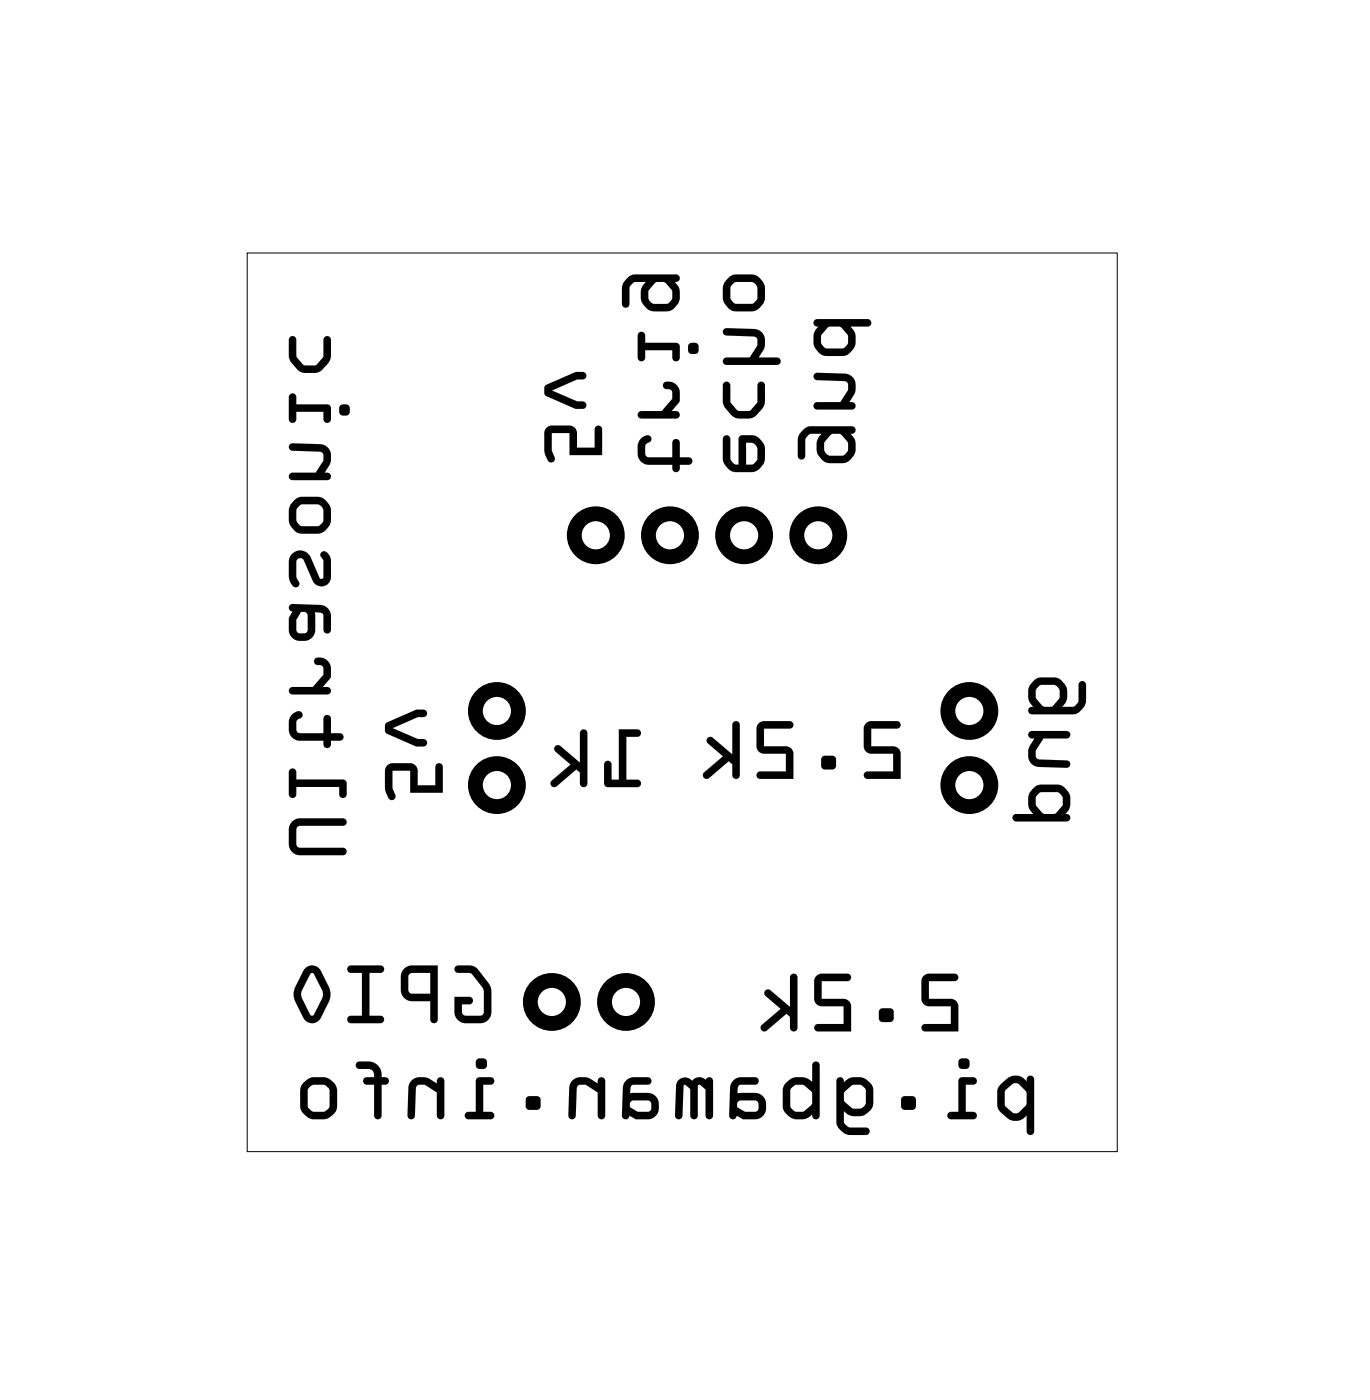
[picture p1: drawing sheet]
<svg xmlns="http://www.w3.org/2000/svg" width="47mm" height="48mm" viewBox="0 0 47 48" stroke-linecap="round" stroke-linejoin="round" font-family="sans-serif">
<path d="M8.5 8.7h29.8v30.8h-29.8z" fill="none" stroke="#000" stroke-width=".03"/>
<g fill="none" stroke="#000" stroke-width=".51">
<circle cx="20.4" cy="18.3" r=".74"/>
<circle cx="22.9" cy="18.3" r=".74"/>
<circle cx="25.5" cy="18.3" r=".74"/>
<circle cx="28" cy="18.3" r=".74"/>
<circle cx="17" cy="24.4" r=".74"/>
<circle cx="17" cy="26.9" r=".74"/>
<circle cx="18.9" cy="34.3" r=".74"/>
<circle cx="21.4" cy="34.3" r=".74"/>
<circle cx="33.2" cy="24.4" r=".74"/>
<circle cx="33.2" cy="26.9" r=".74"/>
</g>
<g fill="#000">
<path d="M18.7 14.7l-.1 .1 .1 .8a.17 .17 0 0 0 .1 .2 .17 .17 0 0 0 .2-.1l-.1-.3v-.6h.6v.8h1.1v-.9a.13 .13 0 0 0-.1-.1 .13 .13 0 0 0-.1 .1v.6h-.6l-.1-.6-.1-.1h-.7zM18.7 13.2v.4l1 .4h.3a.13 .13 0 0 0 .1-.1 .13 .13 0 0 0-.1-.1h-.2l-.9-.4 .9-.4h.2a.13 .13 0 0 0 .1-.1 .13 .13 0 0 0-.1-.2l-.3 .1z"/>
<path d="M18.7 14.7l-.1 .1 .1 .8a.17 .17 0 0 0 .1 .2 .17 .17 0 0 0 .2-.1l-.1-.3v-.6h.6v.8h1.1v-.9a.13 .13 0 0 0-.1-.1 .13 .13 0 0 0-.1 .1v.6h-.6l-.1-.6-.1-.1h-.7zM18.7 14.7l.2-.1h.7l.1 .1 .1 .6h.6v-.6a.13 .13 0 0 1 .1-.1 .13 .13 0 0 1 .1 .1v.9h-1.1v-.8h-.6v.6l.1 .3a.13 .13 0 0 1-.1 .1 .13 .13 0 0 1-.1 0l-.2-.4zM18.7 13.2v.4l1 .4h.3a.13 .13 0 0 0 .1-.1 .13 .13 0 0 0-.1-.1h-.2l-.9-.4 .9-.4h.2a.13 .13 0 0 0 .1-.1 .13 .13 0 0 0-.1-.2l-.3 .1zM18.7 13.2l1-.5h.3a.13 .13 0 0 1 .1 .2 .13 .13 0 0 1-.1 .1h-.2l-.9 .4 .9 .4h.2a.13 .13 0 0 1 .1 .1 .13 .13 0 0 1-.1 .1h-.3l-1-.4z"/>
<path d="M21.9 15l-.1 .3a.47 .47 0 0 0 .4 .6h.8v.2a.13 .13 0 0 0 .2 .1 .13 .13 0 0 0 .1-.1v-.2h.3a.13 .13 0 0 0 .1-.1 .13 .13 0 0 0-.1-.1h-.3v-.5a.13 .13 0 0 0-.1-.2 .14 .14 0 0 0-.2 .2v.5h-.8l-.1-.2 .1-.3a.14 .14 0 0 0 .1-.2 .14 .14 0 0 0-.1-.1zM22.7 13.1a.19 .19 0 0 0 .1 .2 .19 .19 0 0 0 .2 .1v.3l-.3 .4h-.7a.13 .13 0 0 0-.2 .1 .13 .13 0 0 0 .2 .1h1.2a.13 .13 0 0 0 .1-.1 .13 .13 0 0 0-.1-.1h-.2l.3-.3a.47 .47 0 0 0-.1-.5 .47 .47 0 0 0-.4-.2zM21.9 11.4l-.1 .9a.13 .13 0 0 0 .2 .1 .13 .13 0 0 0 .1-.1v-.3h.9v.3a.13 .13 0 0 0 .2 .1 .13 .13 0 0 0 .1-.1v-.4l-.1-.1-1.1-.1v-.3zM23.5 11.9a.2 .2 0 0 0 .4 0 .2 .2 0 0 0-.4 0zM21.5 9.5l-.2 .2v.7a.13 .13 0 0 0 .1 .1 .13 .13 0 0 0 .2-.1v-.6l.1-.1h.4l-.2 .3 .1 .3 .1 .2 .3 .2 .6-.1 .2-.2 .1-.2v-.3l-.2-.2a.13 .13 0 0 0 .2-.1 .13 .13 0 0 0-.1-.2h-1.5zM22.4 9.7h.4l.2 .2v.3l-.1 .2h-.5l-.2-.1v-.3z"/>
<path d="M21.9 15l-.1 .3a.47 .47 0 0 0 .4 .6h.8v.2a.13 .13 0 0 0 .2 .1 .13 .13 0 0 0 .1-.1v-.2h.3a.13 .13 0 0 0 .1-.1 .13 .13 0 0 0-.1-.1h-.3v-.5a.13 .13 0 0 0-.1-.2 .14 .14 0 0 0-.2 .2v.5h-.8l-.1-.2 .1-.3a.14 .14 0 0 0 .1-.2 .14 .14 0 0 0-.1-.1zM21.9 15l.3-.1a.15 .15 0 0 1 .1 .2 .15 .15 0 0 1-.2 .1v.3l.1 .2h.8v-.5a.14 .14 0 0 1 .2-.2 .13 .13 0 0 1 .1 .2v.5h.3a.13 .13 0 0 1 .1 .1 .13 .13 0 0 1-.1 .1h-.3v.2a.13 .13 0 0 1-.1 .1 .13 .13 0 0 1-.2-.1v-.2h-.8a.52 .52 0 0 1-.3-.9zM22.7 13.1a.19 .19 0 0 0 .1 .2 .19 .19 0 0 0 .2 .1v.3l-.3 .4h-.7a.13 .13 0 0 0-.2 .1 .13 .13 0 0 0 .2 .1h1.2a.13 .13 0 0 0 .1-.1 .13 .13 0 0 0-.1-.1h-.2l.3-.3a.52 .52 0 0 0-.5-.7zM22.7 13.1h.1a.46 .46 0 0 1 .4 .2 .46 .46 0 0 1 .1 .5l-.3 .3h.2a.13 .13 0 0 1 .1 .1 .13 .13 0 0 1-.1 .1h-1.2a.13 .13 0 0 1-.2-.1 .13 .13 0 0 1 .2-.1h.7l.3-.4v-.3a.2 .2 0 0 1-.2-.1 .2 .2 0 0 1-.1-.2zM21.9 11.4l-.1 .9a.13 .13 0 0 0 .2 .1 .13 .13 0 0 0 .1-.1v-.3h.9v.3a.13 .13 0 0 0 .2 .1 .13 .13 0 0 0 .1-.1l-.1-.5-1.1-.1v-.3zM21.9 11.4h.2v.3l1.1 .1 .1 .1v.4a.13 .13 0 0 1-.1 .1 .13 .13 0 0 1-.2-.1v-.3h-.9v.3a.13 .13 0 0 1-.1 .1 .13 .13 0 0 1-.2-.1zM23.5 11.9a.2 .2 0 0 0 .4 0 .2 .2 0 0 0-.4 0zM23.5 11.9a.2 .2 0 0 1 .4 0 .2 .2 0 0 1-.4 0zM21.5 9.5l-.2 .2v.7a.13 .13 0 0 0 .1 .1 .13 .13 0 0 0 .2-.1v-.6l.1-.1h.4l-.2 .3 .1 .3 .1 .2 .3 .2 .6-.1 .2-.2 .1-.2v-.3l-.2-.2a.13 .13 0 0 0 .2-.1 .13 .13 0 0 0-.1-.2h-1.5zM21.5 9.5l.2-.1h1.5a.13 .13 0 0 1 .1 .2 .13 .13 0 0 1-.2 .1l.2 .2v.3l-.1 .2-.2 .2-.6 .1-.3-.2-.1-.2-.1-.3 .2-.3h-.4l-.1 .1v.6a.13 .13 0 0 1-.2 .1 .13 .13 0 0 1-.1-.1v-.7zM22.4 9.7h.4l.2 .2v.3l-.1 .2h-.5l-.2-.1v-.3zM22.4 9.7l-.2 .3v.3l.2 .1h.5l.1-.2v-.3l-.2-.2z"/>
<path d="M24.8 15v.8l.1 .2a1.05 1.05 0 0 0 .9 .2l.2-.2a.63 .63 0 0 0 .2-.6l-.1-.3a.68 .68 0 0 0-.8-.1v.9h-.2l-.1-.2v-.7zM25.6 15.2h.2l.1 .1v.4l-.1 .2h-.2zM24.8 13.1v.6a.73 .73 0 0 0 .7 .7 .73 .73 0 0 0 .7-.7v-.5a.13 .13 0 0 0-.1-.1 .13 .13 0 0 0-.2 .1v.6l-.2 .3h-.4l-.3-.3v-.6zM24.8 11.3v.2h1l.1 .2v.1l-.2 .5h-.8a.13 .13 0 0 0-.1 .1 .13 .13 0 0 0 .1 .1h1.7a.13 .13 0 0 0 .1-.1 .13 .13 0 0 0-.1-.1h-.6a.55 .55 0 0 0 .2-.6 .55 .55 0 0 0-.4-.4zM24.9 9.5l-.1 .4v.4l.1 .2a1.05 1.05 0 0 0 .9 .2l.2-.2a.64 .64 0 0 0 .2-.7l-.2-.3a1.02 1.02 0 0 0-.8-.1zM25.1 9.7h.7l.1 .2v.4l-.2 .1h-.6l-.1-.2v-.4z"/>
<path d="M24.8 15v.8l.1 .2a1.05 1.05 0 0 0 .9 .2l.2-.2a.63 .63 0 0 0 .2-.6l-.1-.3a.68 .68 0 0 0-.8-.1v.9h-.2l-.1-.2v-.7zM24.8 15h.2v.7l.2 .2h.1v-.9l.4-.1 .4 .2 .1 .2v.5l-.4 .4a1.06 1.06 0 0 1-.9-.2l-.1-.2zM25.5 15.2h.3l.1 .1v.4l-.1 .2h-.3zM25.6 15.2v.7h.2l.1-.2v-.4l-.1-.1zM24.8 13.1v.8l.2 .3a.74 .74 0 0 0 .9 0l.3-.4v-.6a.13 .13 0 0 0-.1-.1 .13 .13 0 0 0-.2 .1v.6l-.2 .3h-.4l-.3-.3v-.6zM24.8 13.1l.2 .1v.6l.3 .3h.4l.2-.3v-.6a.13 .13 0 0 1 .2-.1 .13 .13 0 0 1 .1 .1v.6l-.1 .2a.71 .71 0 0 1-1.3 0v-.3zM24.8 11.3v.2h1l.1 .2v.1l-.2 .5h-.8a.13 .13 0 0 0-.1 .1 .13 .13 0 0 0 .1 .1h1.7a.13 .13 0 0 0 .1-.1 .13 .13 0 0 0-.1-.1h-.6l.1-.3a.49 .49 0 0 0-.3-.7zM24.8 11.3h1a.55 .55 0 0 1 .4 .4 .55 .55 0 0 1-.2 .6l.6-.1a.13 .13 0 0 1 .1 .2 .13 .13 0 0 1-.1 .1h-1.7a.13 .13 0 0 1-.1-.1 .13 .13 0 0 1 .1-.2l.8 .1 .2-.5v-.1l-.1-.2h-1zM24.9 9.5l-.1 .4v.4l.1 .2a1.05 1.05 0 0 0 .9 .2l.2-.2a.64 .64 0 0 0 .2-.7l-.2-.3a1.02 1.02 0 0 0-.8-.1zM24.9 9.5l.3-.1a1.02 1.02 0 0 1 .8 .1l.2 .3v.5l-.4 .4a1.06 1.06 0 0 1-.9-.2l-.1-.2v-.4zM25.1 9.7h.7l.1 .2v.4l-.2 .1h-.6l-.1-.2v-.4zM25.1 9.7l-.1 .1v.4l.1 .2h.6l.2-.1v-.4l-.1-.2z"/>
<path d="M27.5 14.7l-.2 .3v.6a.13 .13 0 0 0 .1 .1 .13 .13 0 0 0 .2-.1v-.6l.1-.1h.4l-.1 .3v.3l.1 .2 .3 .2 .6-.1 .2-.2 .1-.2v-.3l-.2-.2a.13 .13 0 0 0 .2-.1 .13 .13 0 0 0-.1-.2h-1.5zM28.4 14.9h.4l.2 .2v.3l-.1 .2h-.5l-.2-.1v-.3zM27.9 12.8v.2l1 .1 .1 .1v.2l-.2 .4h-.8a.13 .13 0 0 0-.1 .1 .13 .13 0 0 0 .1 .1h1.2a.13 .13 0 0 0 .1-.1 .13 .13 0 0 0-.1-.1h-.1a.55 .55 0 0 0 .2-.6 .55 .55 0 0 0-.4-.4zM27.9 11v.1l.1 .1-.1 .3v.3l.1 .3a1.07 1.07 0 0 0 1 .1 .6 .6 0 0 0 .3-.8l-.2-.2h.6a.13 .13 0 0 0 .1-.1 .13 .13 0 0 0-.1-.2zM28.3 11.2h.5l.2 .3v.3l-.1 .1h-.7l-.1-.1v-.3z"/>
<path d="M27.5 14.7l-.2 .3v.6a.13 .13 0 0 0 .1 .1 .13 .13 0 0 0 .2-.1v-.6l.1-.1h.4l-.1 .3v.3l.1 .2 .3 .2 .6-.1 .2-.2 .1-.2v-.3l-.2-.2a.13 .13 0 0 0 .2-.1 .13 .13 0 0 0-.1-.2h-1.5zM27.5 14.7l.2-.1h1.5a.13 .13 0 0 1 .1 .2 .13 .13 0 0 1-.2 .1l.2 .2v.3l-.1 .2-.2 .2-.6 .1-.3-.2-.1-.2v-.3l.1-.3h-.4l-.1 .1v.6a.13 .13 0 0 1-.2 .1 .13 .13 0 0 1-.1-.1v-.7zM28.4 14.9h.4l.2 .2v.3l-.1 .2h-.5l-.2-.1v-.3zM28.4 14.9l-.2 .3v.3l.2 .1h.5l.1-.2v-.3l-.2-.2zM27.9 12.8v.2l1 .1 .1 .1v.2l-.2 .4h-.8a.13 .13 0 0 0-.1 .1 .13 .13 0 0 0 .1 .1h1.2a.13 .13 0 0 0 .1-.1 .13 .13 0 0 0-.1-.1h-.1l.1-.3a.49 .49 0 0 0-.3-.7zM27.9 12.8h1a.55 .55 0 0 1 .4 .4 .55 .55 0 0 1-.2 .6h.1a.13 .13 0 0 1 .1 .1 .13 .13 0 0 1-.1 .1h-1.2a.13 .13 0 0 1-.1-.1 .13 .13 0 0 1 .1-.1h.8l.2-.4v-.2l-.1-.1-1-.1zM27.9 11a.13 .13 0 0 0 0 .1 .13 .13 0 0 0 .1 .1l-.1 .3v.3l.1 .3a1.07 1.07 0 0 0 1 .1l.3-.3v-.4l-.2-.3h.6a.13 .13 0 0 0 .1-.1 .13 .13 0 0 0-.1-.2zM27.9 11l1.8-.1a.13 .13 0 0 1 .1 .2 .13 .13 0 0 1-.1 .1h-.6l.2 .3v.4l-.3 .3a1.07 1.07 0 0 1-1-.1l-.1-.3v-.3l.1-.3a.13 .13 0 0 1-.1-.1 .13 .13 0 0 1 0-.1zM28.3 11.2h.5l.2 .3v.3l-.1 .1h-.7l-.1-.4zM28.3 11.2l-.2 .3v.3l.1 .1h.7l.1-.1v-.3l-.2-.3z"/>
<path d="M10 28.2a1.01 1.01 0 0 0 0 1l.3 .1h1.4a.13 .13 0 0 0 .2-.1 .13 .13 0 0 0-.2-.1h-1.4l-.2-.2v-.5l.1-.1h1.5a.13 .13 0 0 0 .2-.1 .14 .14 0 0 0-.2-.2h-1.4zM9.9 26.4v.8a.13 .13 0 0 0 .1 .1 .13 .13 0 0 0 .1-.1v-.2h1.5v.2a.13 .13 0 0 0 .1 .1 .13 .13 0 0 0 .2-.1l-.1-.5h-1.7v-.3zM10 24.5l-.1 .3a.47 .47 0 0 0 .4 .6h.8v.1a.13 .13 0 0 0 .1 .1 .13 .13 0 0 0 .1-.1v-.1h.3a.13 .13 0 0 0 .2-.1 .14 .14 0 0 0-.2-.2h-.3v-.5a.13 .13 0 0 0-.1-.1 .13 .13 0 0 0-.1 .1v.5h-.9l-.1-.1 .1-.4a.14 .14 0 0 0 .2-.1 .14 .14 0 0 0-.2-.1zM10.8 22.6a.19 .19 0 0 0 0 .2 .19 .19 0 0 0 .2 0l.1 .3-.4 .4h-.7a.13 .13 0 0 0-.1 .2 .13 .13 0 0 0 .1 .1h1.2a.13 .13 0 0 0 .1-.1 .13 .13 0 0 0-.1-.2h-.1l.2-.3a.47 .47 0 0 0 0-.5 .47 .47 0 0 0-.5-.2zM9.9 20.7v.2l.1 .1-.1 .2v.4a.46 .46 0 0 0 .4 .4 .46 .46 0 0 0 .5-.4v-.6l.3 .1v.5a.13 .13 0 0 0 .1 .1 .13 .13 0 0 0 .1-.1v-.5a.38 .38 0 0 0-.3-.4zM10.3 21h.2v.1v.5l-.1 .1h-.2l-.1-.1v-.4zM10 19a1.02 1.02 0 0 0 .1 1.1 .18 .18 0 0 0 .1-.1 .18 .18 0 0 0-.1-.2l.1-.6 .1-.1 .1 .1 .3 .7a.33 .33 0 0 0 .4 .2 .33 .33 0 0 0 .2-.3v-.6l-.1-.3a.14 .14 0 0 0-.2 .1 .14 .14 0 0 0 .1 .2v.6h-.1l-.5-.9h-.2zM10.1 17.2l-.2 .3v.4l.2 .3a1.05 1.05 0 0 0 .9 .1l.2-.2a.64 .64 0 0 0 .1-.6l-.1-.3a1.02 1.02 0 0 0-.9-.2zM10.3 17.3h.6l.2 .2-.1 .4-.1 .1h-.6l-.2-.2 .1-.3zM9.9 15.2l.1 .2 1 .1 .1 .1v.2l-.3 .4h-.8a.13 .13 0 0 0-.1 .1 .13 .13 0 0 0 .1 .2h1.2a.13 .13 0 0 0 .1-.2 .13 .13 0 0 0-.1-.1h-.1a.55 .55 0 0 0 .2-.5 .55 .55 0 0 0-.3-.5zM9.9 13.5v.9a.13 .13 0 0 0 .1 .1 .13 .13 0 0 0 .1-.1v-.3h1v.3a.13 .13 0 0 0 .1 .1 .13 .13 0 0 0 .1-.1v-.4v-.1h-1.2v-.3zM11.6 14a.2 .2 0 0 0 .4 0 .2 .2 0 0 0-.4 0zM9.9 11.6v.6a.73 .73 0 0 0 .7 .6 .73 .73 0 0 0 .7-.6v-.6a.13 .13 0 0 0-.1-.1 .13 .13 0 0 0-.1 .1l-.1 .7-.2 .2h-.3l-.3-.3-.1-.6z"/>
<path d="M10 28.2a1.01 1.01 0 0 0 0 1l.3 .1h1.4a.13 .13 0 0 0 .2-.1 .13 .13 0 0 0-.2-.1h-1.4l-.2-.2v-.5l.1-.1h1.5a.13 .13 0 0 0 .2-.1 .14 .14 0 0 0-.2-.2h-1.4zM10 28.2l.3-.2h1.4a.14 .14 0 0 1 .2 .2 .13 .13 0 0 1-.2 .1h-1.4l-.2 .1v.5l.1 .1 1.5 .1a.13 .13 0 0 1 .2 .1 .13 .13 0 0 1-.2 .1h-1.4a.39 .39 0 0 1-.4-.4v-.5zM9.9 26.4v.8a.13 .13 0 0 0 .1 .1 .13 .13 0 0 0 .1-.1v-.2h1.5v.2a.13 .13 0 0 0 .1 .1 .13 .13 0 0 0 .2-.1l-.1-.5h-1.7v-.3zM9.9 26.4h.2v.3h1.7l.1 .1v.4a.13 .13 0 0 1-.2 .1 .13 .13 0 0 1-.1-.1v-.2h-1.5v.2a.13 .13 0 0 1-.1 .1 .13 .13 0 0 1-.1-.1zM10 24.5l-.1 .3a.47 .47 0 0 0 .4 .6h.8v.1a.13 .13 0 0 0 .1 .1 .13 .13 0 0 0 .1-.1v-.1h.3a.13 .13 0 0 0 .2-.1 .14 .14 0 0 0-.2-.2h-.3v-.5a.13 .13 0 0 0-.1-.1 .13 .13 0 0 0-.1 .1v.5h-.9l-.1-.1 .1-.4a.14 .14 0 0 0 .2-.1 .14 .14 0 0 0-.2-.1zM10 24.5l.2-.1a.15 .15 0 0 1 .2 .1 .15 .15 0 0 1-.2 .2l-.1 .3 .1 .1h.9v-.5a.13 .13 0 0 1 .1-.1 .13 .13 0 0 1 .1 .1v.5h.3a.14 .14 0 0 1 .2 .2 .13 .13 0 0 1-.2 .1h-.3v.1a.13 .13 0 0 1-.1 .1 .13 .13 0 0 1-.1-.1v-.1h-.8a.52 .52 0 0 1-.3-.9zM10.8 22.6a.19 .19 0 0 0 0 .2 .19 .19 0 0 0 .2 0l.1 .3-.4 .4h-.7a.13 .13 0 0 0-.1 .2 .13 .13 0 0 0 .1 .1h1.2a.13 .13 0 0 0 .1-.1 .13 .13 0 0 0-.1-.2h-.1l.2-.3a.52 .52 0 0 0-.4-.7zM10.8 22.6v-.1a.46 .46 0 0 1 .5 .2 .46 .46 0 0 1 0 .5l-.2 .3h.1a.13 .13 0 0 1 .1 .2 .13 .13 0 0 1-.1 .1h-1.2a.13 .13 0 0 1-.1-.1 .13 .13 0 0 1 .1-.2h.7l.4-.4-.1-.3a.2 .2 0 0 1-.2 0 .2 .2 0 0 1 0-.2zM9.9 20.7v.2l.1 .1-.1 .2v.4a.46 .46 0 0 0 .4 .4 .46 .46 0 0 0 .5-.4v-.6l.3 .1v.5a.13 .13 0 0 0 .1 .1 .13 .13 0 0 0 .1-.1v-.5a.38 .38 0 0 0-.3-.4zM9.9 20.7h1.1a.38 .38 0 0 1 .3 .4v.5a.13 .13 0 0 1-.1 .1 .13 .13 0 0 1-.1-.1v-.5l-.3-.1v.6a.46 .46 0 0 1-.5 .4 .46 .46 0 0 1-.4-.4v-.4l.1-.2-.1-.1zM10.3 21h.2v.1v.5l-.1 .1h-.2l-.1-.1v-.4zM10.3 21l-.2 .2v.4l.1 .1h.2l.1-.1v-.5v-.1zM10 19a1.02 1.02 0 0 0 .1 1.1 .15 .15 0 0 0 .2-.1 .15 .15 0 0 0-.1-.2l-.1-.5 .2-.2 .1 .1 .3 .7a.33 .33 0 0 0 .4 .2 .33 .33 0 0 0 .2-.3v-.6l-.1-.3a.14 .14 0 0 0-.2 .1 .14 .14 0 0 0 .1 .2v.6h-.1l-.5-.9h-.2zM10 19l.3-.1h.2l.5 .9h.1v-.6a.17 .17 0 0 1-.1-.2 .17 .17 0 0 1 .1-.1h.1a.97 .97 0 0 1 0 1.1l-.2 .1-.2-.1-.4-.8-.1-.1-.2 .2 .1 .5a.15 .15 0 0 1 0 .2 .15 .15 0 0 1-.2 .1 1.1 1.1 0 0 1 0-1.1zM10.1 17.2l-.2 .3v.4l.2 .3a1.05 1.05 0 0 0 .9 .1l.2-.2a.64 .64 0 0 0 .1-.6l-.1-.3a1.02 1.02 0 0 0-.9-.2zM10.1 17.2l.2-.2a1.02 1.02 0 0 1 .9 .2l.1 .2v.6l-.3 .3a1.06 1.06 0 0 1-.9-.1l-.2-.3v-.4zM10.3 17.3h.6l.2 .2-.1 .4-.1 .1h-.6l-.2-.2 .1-.3zM10.3 17.3l-.1 .2-.1 .3 .2 .2h.6l.1-.1 .1-.4-.2-.2zM9.9 15.2l.1 .2 1 .1 .1 .1v.2l-.3 .4h-.8a.13 .13 0 0 0-.1 .1 .13 .13 0 0 0 .1 .2h1.2a.13 .13 0 0 0 .1-.2 .13 .13 0 0 0-.1-.1h-.1l.2-.2a.49 .49 0 0 0-.3-.8zM9.9 15.2h1.1a.55 .55 0 0 1 .3 .5 .55 .55 0 0 1-.2 .5h.1a.13 .13 0 0 1 .1 .1 .13 .13 0 0 1-.1 .2h-1.2a.13 .13 0 0 1-.1-.2 .13 .13 0 0 1 .1-.1h.8l.3-.4v-.2l-.1-.1-1-.1zM9.9 13.5v.9a.13 .13 0 0 0 .1 .1 .13 .13 0 0 0 .1-.1v-.3h1v.3a.13 .13 0 0 0 .1 .1 .13 .13 0 0 0 .1-.1v-.5h-1.2v-.3zM9.9 13.5l.2 .1v.3h1.2v.1v.4a.13 .13 0 0 1-.1 .1 .13 .13 0 0 1-.1-.1v-.3h-1v.3a.13 .13 0 0 1-.1 .1 .13 .13 0 0 1-.1-.1zM11.6 14a.2 .2 0 0 0 .4 0 .2 .2 0 0 0-.4 0zM11.6 14a.2 .2 0 0 1 .4 0 .2 .2 0 0 1-.4 0zM9.9 11.6v.7l.3 .3a.74 .74 0 0 0 .9 0l.2-.3v-.7a.13 .13 0 0 0-.1-.1 .13 .13 0 0 0-.1 .1l-.1 .7-.2 .2h-.3l-.3-.3-.1-.6zM9.9 11.6h.2l.1 .6 .3 .3h.3l.2-.2 .1-.7a.13 .13 0 0 1 .1-.1 .13 .13 0 0 1 .1 .1v.7l-.1 .2a.71 .71 0 0 1-1.2-.1l-.1-.2z"/>
<path d="M13.3 26.2l-.1 .2v.8a.17 .17 0 0 0 .1 .2 .17 .17 0 0 0 .2-.1l-.1-.3v-.6h.6v.8h1.2v-.9a.13 .13 0 0 0-.2-.1 .13 .13 0 0 0-.1 .1v.6h-.6v-.6l-.2-.1h-.7zM13.2 24.8l.1 .3 .9 .5h.3a.13 .13 0 0 0 .1-.1 .13 .13 0 0 0-.1-.2h-.2l-.9-.3 .9-.4h.2a.13 .13 0 0 0 .1-.2 .13 .13 0 0 0-.1-.1h-.2z"/>
<path d="M13.3 26.2l-.1 .2v.8a.17 .17 0 0 0 .1 .2 .17 .17 0 0 0 .2-.1l-.1-.3v-.6h.6v.8h1.2v-.9a.13 .13 0 0 0-.2-.1 .13 .13 0 0 0-.1 .1v.6h-.6v-.6l-.2-.1h-.7zM13.3 26.2h.1h.7l.2 .1v.6h.6v-.6a.13 .13 0 0 1 .1-.1 .13 .13 0 0 1 .2 .1v.9h-1.2v-.8h-.6v.6l.1 .2a.13 .13 0 0 1 0 .2 .13 .13 0 0 1-.2-.1l-.1-.3zM13.2 24.8l.1 .3 .9 .5h.3a.13 .13 0 0 0 .1-.1 .13 .13 0 0 0-.1-.2h-.2l-.9-.3 .9-.4h.2a.13 .13 0 0 0 .1-.2 .13 .13 0 0 0-.1-.1h-.2zM13.2 24.8l1.1-.5h.2a.13 .13 0 0 1 .1 .1 .13 .13 0 0 1-.1 .2h-.2l-.9 .4 .9 .3h.2a.13 .13 0 0 1 .1 .2 .13 .13 0 0 1-.1 .1h-.3l-.9-.5z"/>
<path d="M15.6 33.1v.2l.5 .1 .5 .5-.1 .9h-.6l-.1-.4h.3a.13 .13 0 0 0 .1-.1 .13 .13 0 0 0-.1-.1h-.5v.5a.39 .39 0 0 0 .3 .4h.5a.38 .38 0 0 0 .4-.4 1.36 1.36 0 0 0-.4-1.5l-.3-.1zM15.6 33.1h.6l.5 .6a1.63 1.63 0 0 1 .1 1.1l-.1 .2a1.01 1.01 0 0 1-1 0l-.1-.3v-.5h.5a.13 .13 0 0 1 .1 .1 .13 .13 0 0 1-.1 .1h-.3l.1 .4h.6l.1-.9-.5-.5-.5-.1zM13.8 33.2a.8 .8 0 0 0 .2 1.1h.7v.6a.14 .14 0 0 0 .2 .2 .13 .13 0 0 0 .1-.2v-1.8h-.9zM13.8 33.2l.3-.1h.9v1.8a.13 .13 0 0 1-.1 .2 .14 .14 0 0 1-.2-.2v-.6h-.6a.39 .39 0 0 1-.4-.4v-.4zM14 33.4l.7-.1v.8l-.7-.1zM14 33.4v.6l.7 .1v-.8zM11.9 33.1l.1 .2h.4v1.5h-.4a.13 .13 0 0 0-.1 .1 .13 .13 0 0 0 .1 .2h1a.14 .14 0 0 0 .2-.2 .13 .13 0 0 0-.2-.1h-.3v-1.5h.3a.13 .13 0 0 0 .2-.1 .13 .13 0 0 0-.2-.1zM11.9 33.1h1.1a.13 .13 0 0 1 .2 .1 .13 .13 0 0 1-.2 .1h-.3v1.5h.3a.13 .13 0 0 1 .2 .1 .14 .14 0 0 1-.2 .2h-1a.13 .13 0 0 1-.1-.2 .13 .13 0 0 1 .1-.1h.4v-1.5h-.4zM10.4 33.2l-.3 .9 .3 .8a.33 .33 0 0 0 .6 0 1.16 1.16 0 0 0 .3-1l-.4-.7-.2-.1zM10.4 33.2l.3-.1 .3 .2a1.17 1.17 0 0 1 .3 .9l-.3 .7a.34 .34 0 0 1-.6 0 1.17 1.17 0 0 1 0-1.7zM10.6 33.4h.2l.3 .7-.4 .7-.4-.7zM10.6 33.4l-.3 .7 .4 .7 .4-.7-.3-.7z"/>
<path d="M15.6 33.1v.2l.5 .1 .5 .5-.1 .9h-.6l-.1-.4h.3a.13 .13 0 0 0 .1-.1 .13 .13 0 0 0-.1-.1h-.5v.5a.39 .39 0 0 0 .3 .4h.5a.38 .38 0 0 0 .4-.4 1.33 1.33 0 0 0-.7-1.6zM13.8 33.2a.8 .8 0 0 0 .2 1.1h.7v.6a.14 .14 0 0 0 .2 .2 .13 .13 0 0 0 .1-.2v-1.8h-.9zM14 33.4l.7-.1v.8l-.7-.1zM11.9 33.1l.1 .2h.4v1.5h-.4a.13 .13 0 0 0-.1 .1 .13 .13 0 0 0 .1 .2h1a.14 .14 0 0 0 .2-.2 .13 .13 0 0 0-.2-.1h-.3v-1.5h.3a.13 .13 0 0 0 .2-.1 .13 .13 0 0 0-.2-.1zM10.4 33.2v.1a1.17 1.17 0 0 0 0 1.7l.3 .1 .3-.2a1.17 1.17 0 0 0-.1-1.7l-.2-.1zM10.6 33.4h.2l.3 .7-.4 .7-.4-.7z"/>
<path d="M21.2 25v1.7h-.3v-.5a.13 .13 0 0 0-.1-.1 .13 .13 0 0 0-.1 .1v.6l.1 .2h1a.14 .14 0 0 0 .2-.2 .13 .13 0 0 0-.2-.1h-.4v-1.5h.4a.13 .13 0 0 0 .2-.1 .13 .13 0 0 0-.2-.1zM21.2 25h.6a.13 .13 0 0 1 .2 .1 .14 .14 0 0 1-.2 .2h-.3v1.4h.3a.13 .13 0 0 1 .2 .1 .14 .14 0 0 1-.2 .2h-1l-.1-.2v-.6a.13 .13 0 0 1 .1-.1 .13 .13 0 0 1 .1 .1v.5h.3zM19 25.6v.2l.5 .4-.6 .6a.13 .13 0 0 0 0 .1 .13 .13 0 0 0 .2 0l.6-.5 .2 .1v.3a.13 .13 0 0 0 .1 .2 .13 .13 0 0 0 .1-.2v-1.7a.13 .13 0 0 0-.1-.1 .13 .13 0 0 0-.1 .1v1l-.7-.5zM19 25.6h.2l.7 .5v-1a.13 .13 0 0 1 .1-.1 .13 .13 0 0 1 .1 .1v1.7a.13 .13 0 0 1-.1 .2 .13 .13 0 0 1-.1-.2v-.3l-.2-.1-.6 .5a.13 .13 0 0 1-.2 0 .13 .13 0 0 1 0-.2l.6-.5-.5-.4z"/>
<path d="M21.2 25v1.7h-.3v-.5a.13 .13 0 0 0-.1-.1 .13 .13 0 0 0-.1 .1v.6l.1 .2h1a.14 .14 0 0 0 .2-.2 .13 .13 0 0 0-.2-.1h-.3v-1.4h.3a.14 .14 0 0 0 .2-.2 .13 .13 0 0 0-.2-.1zM19 25.6v.2l.5 .4-.6 .5a.13 .13 0 0 0 0 .2 .13 .13 0 0 0 .2 0l.6-.5 .2 .1v.3a.13 .13 0 0 0 .1 .2 .13 .13 0 0 0 .1-.2v-1.7a.13 .13 0 0 0-.1-.1 .13 .13 0 0 0-.1 .1v1l-.7-.5z"/>
<path d="M29.7 24.8l-.1 .2 .1 .8h.1h.8v.6h-.9a.13 .13 0 0 0-.1 .2 .13 .13 0 0 0 .1 .1h1.1v-.9v-.1l-.2-.1h-.8v-.6h.9a.13 .13 0 0 0 .1-.2 .13 .13 0 0 0-.1-.1h-.9zM29.7 24.8l.1-.1h.9a.13 .13 0 0 1 .1 .1 .13 .13 0 0 1-.1 .2h-.9v.6h.8l.2 .1v.1v.9h-1.1a.13 .13 0 0 1-.1-.1 .13 .13 0 0 1 .1-.2h.9v-.6h-.8h-.1l-.1-.8zM28.2 25.9v.4h.4v-.4zM28.2 25.9h.4v.4h-.4zM26 24.8l-.1 .2 .1 .8h.2h.7v.6h-.9a.13 .13 0 0 0-.1 .2 .13 .13 0 0 0 .1 .1h1.2v-.9l-.1-.1-.2-.1h-.7v-.6h.8a.14 .14 0 0 0 .2-.2 .13 .13 0 0 0-.2-.1h-.8zM26 24.8l.2-.1h.8a.13 .13 0 0 1 .2 .1 .14 .14 0 0 1-.2 .2h-.8v.6h.7l.2 .1 .1 .1v.9h-1.2a.13 .13 0 0 1-.1-.1 .13 .13 0 0 1 .1-.2h.9v-.6h-.7h-.2l-.1-.8zM24.2 25.3v.2l.6 .4-.7 .6a.13 .13 0 0 0 0 .1 .13 .13 0 0 0 .2 .1l.7-.6 .1 .1v.4a.13 .13 0 0 0 .1 .1 .13 .13 0 0 0 .1-.1v-1.8a.13 .13 0 0 0-.1-.1 .13 .13 0 0 0-.1 .1v1.1l-.7-.6zM24.2 25.3h.2l.7 .6v-1.1a.13 .13 0 0 1 .1-.1 .13 .13 0 0 1 .1 .1v1.8a.13 .13 0 0 1-.1 .1 .13 .13 0 0 1-.1-.1v-.4l-.1-.1-.7 .6a.13 .13 0 0 1-.2 0 .13 .13 0 0 1 0-.2l.7-.6-.6-.4z"/>
<path d="M29.7 24.8l-.1 .2 .1 .8h.1h.8v.6h-.9a.13 .13 0 0 0-.1 .2 .13 .13 0 0 0 .1 .1h1.1v-.9v-.1l-.2-.1h-.8v-.6h.9a.13 .13 0 0 0 .1-.2 .13 .13 0 0 0-.1-.1h-.9zM28.2 25.9v.4h.4v-.4zM26 24.8l-.1 .2 .1 .8h.2h.7v.6h-.9a.13 .13 0 0 0-.1 .2 .13 .13 0 0 0 .1 .1h1.2v-.9l-.1-.1-.2-.1h-.7v-.6h.8a.14 .14 0 0 0 .2-.2 .13 .13 0 0 0-.2-.1h-.8zM24.2 25.3v.2l.6 .4-.7 .6a.13 .13 0 0 0 0 .1 .13 .13 0 0 0 .2 .1l.7-.6 .1 .1v.4a.13 .13 0 0 0 .1 .1 .13 .13 0 0 0 .1-.1v-1.8a.13 .13 0 0 0-.1-.1 .13 .13 0 0 0-.1 .1v1.1l-.7-.6z"/>
<path d="M31.6 33.4v.2v.8l.2 .1h.8v.6h-.9a.13 .13 0 0 0-.1 .1 .13 .13 0 0 0 .1 .1h1.1v-.8l-.1-.2-.1-.1h-.8v-.6h.9a.13 .13 0 0 0 .1-.1 .13 .13 0 0 0-.1-.1h-.9zM31.6 33.4h.2h.9a.13 .13 0 0 1 .1 .1 .13 .13 0 0 1-.1 .1h-.9v.6h.8l.1 .1 .1 .2v.8h-1.1a.13 .13 0 0 1-.1-.1 .13 .13 0 0 1 .1-.1h.9v-.6h-.8l-.2-.1v-.8zM30.1 34.6v.4h.5v-.4zM30.1 34.6h.5v.4h-.5zM28 33.4l-.1 .2 .1 .8 .1 .1h.8v.6h-.9a.13 .13 0 0 0-.1 .1 .13 .13 0 0 0 .1 .1h1.1v-.8v-.2l-.2-.1h-.8v-.6h.9a.13 .13 0 0 0 .1-.1 .13 .13 0 0 0-.1-.1h-.9zM28 33.4h.1h.9a.13 .13 0 0 1 .1 .1 .13 .13 0 0 1-.1 .1h-.9v.6h.8l.2 .1v.2v.8h-1.1a.13 .13 0 0 1-.1-.1 .13 .13 0 0 1 .1-.1h.9v-.6h-.8l-.1-.1-.1-.8zM26.2 33.9v.2l.5 .5-.6 .5a.13 .13 0 0 0 0 .2 .13 .13 0 0 0 .2 0l.6-.6 .2 .1v.4a.13 .13 0 0 0 .1 .1 .13 .13 0 0 0 .1-.1v-1.7a.13 .13 0 0 0-.1-.1 .13 .13 0 0 0-.1 .1v1l-.7-.6zM26.2 33.9h.2l.7 .6v-1a.13 .13 0 0 1 .1-.1 .13 .13 0 0 1 .1 .1v1.7a.13 .13 0 0 1-.1 .1 .13 .13 0 0 1-.1-.1v-.4l-.2-.1-.6 .6a.13 .13 0 0 1-.2 0 .13 .13 0 0 1 0-.2l.6-.5-.5-.5z"/>
<path d="M31.6 33.4v.2v.8l.2 .1h.8v.6h-.9a.13 .13 0 0 0-.1 .1 .13 .13 0 0 0 .1 .1h1.1v-.8l-.1-.2-.1-.1h-.8v-.6h.9a.13 .13 0 0 0 .1-.1 .13 .13 0 0 0-.1-.1h-.9zM30.1 34.6v.4h.5v-.4zM28 33.4l-.1 .2 .1 .8 .1 .1h.8v.6h-.9a.13 .13 0 0 0-.1 .1 .13 .13 0 0 0 .1 .1h1.1v-.8v-.2l-.2-.1h-.8v-.6h.9a.13 .13 0 0 0 .1-.1 .13 .13 0 0 0-.1-.1h-.9zM26.2 33.9v.2l.5 .5-.6 .5a.13 .13 0 0 0 0 .2 .13 .13 0 0 0 .2 0l.6-.6 .2 .1v.4a.13 .13 0 0 0 .1 .1 .13 .13 0 0 0 .1-.1v-1.7a.13 .13 0 0 0-.1-.1 .13 .13 0 0 0-.1 .1v1l-.7-.6z"/>
<path d="M34.3 37.1l-.1 .2v.5v.2l.3 .3a.46 .46 0 0 0 .7-.1v.6a.13 .13 0 0 0 .1 .1 .13 .13 0 0 0 .1-.1v-1.8a.13 .13 0 0 0-.2-.1 .13 .13 0 0 0 0 .2l-.2-.1a.46 .46 0 0 0-.6 0zM34.3 37.1a.51 .51 0 0 1 .9 0 .14 .14 0 0 1 0-.2 .14 .14 0 0 1 .2 .1v1.8a.13 .13 0 0 1-.1 .1 .13 .13 0 0 1-.1-.1v-.6a.46 .46 0 0 1-.7 .1 .85 .85 0 0 1-.3-1zM34.5 37.3l.3-.2 .4 .3-.1 .5-.2 .2h-.2l-.3-.2zM34.5 37.3l-.1 .6 .3 .2h.2l.2-.2 .1-.5-.4-.3zM32.9 37l-.1 1.1h-.2a.13 .13 0 0 0-.2 .1 .14 .14 0 0 0 .2 .2h.7a.14 .14 0 0 0 .2-.2 .13 .13 0 0 0-.2-.1h-.2v-.9h.2a.14 .14 0 0 0 .2-.2 .13 .13 0 0 0-.2-.1zM32.9 37l.4-.1a.13 .13 0 0 1 .2 .1 .14 .14 0 0 1-.2 .2h-.2v.9h.2a.13 .13 0 0 1 .2 .1 .14 .14 0 0 1-.2 .2h-.7a.14 .14 0 0 1-.2-.2 .13 .13 0 0 1 .2-.1h.2zM32.8 36.5a.2 .2 0 0 0 .4 0 .2 .2 0 0 0-.4 0zM32.8 36.5a.2 .2 0 0 1 .4 0 .2 .2 0 0 1-.4 0zM30.9 37.6v.4h.4v-.4zM30.9 37.6h.4v.4h-.4zM28.7 37v1.6l.3 .3h.7a.13 .13 0 0 0 .1-.1 .13 .13 0 0 0-.1-.2h-.7l-.1-.1v-.4l.3 .2 .4-.1 .2-.1 .1-.3v-.6l-.2-.2-.3-.1h-.3l-.2 .2a.13 .13 0 0 0-.1-.2 .13 .13 0 0 0-.1 .1zM28.7 37a.13 .13 0 0 1 .1-.1 .13 .13 0 0 1 .1 .2l.2-.2h.3l.3 .1 .2 .2v.6l-.1 .3-.2 .1-.4 .1-.3-.2v.4l.1 .1h.7a.13 .13 0 0 1 .1 .2 .13 .13 0 0 1-.1 .1h-.7l-.3-.3zM28.9 37.4l.3-.2h.3l.2 .2-.1 .5-.2 .1h-.2l-.3-.3zM28.9 37.4v.3l.3 .3h.2l.2-.1 .1-.5-.2-.2h-.3zM26.9 37.1a1.02 1.02 0 0 0-.1 .8l.2 .3a.63 .63 0 0 0 .8 0 .13 .13 0 0 0 .1 .2 .14 .14 0 0 0 .2-.2v-1.7a.13 .13 0 0 0-.2-.1 .13 .13 0 0 0-.1 .1v.6a.67 .67 0 0 0-.7-.1zM26.9 37.1l.2-.2a.67 .67 0 0 1 .7 .2v-.6a.13 .13 0 0 1 .1-.1 .13 .13 0 0 1 .2 .1v1.7a.14 .14 0 0 1-.2 .2 .13 .13 0 0 1-.1-.2 .6 .6 0 0 1-.8 .1l-.2-.4a1.02 1.02 0 0 1 .1-.8zM27.1 37.3l.1-.1h.3l.3 .2v.4l-.3 .3h-.3l-.1-.1zM27.1 37.3v.7l.1 .1h.3l.3-.3v-.4l-.3-.2h-.3zM25.1 37l-.1 .3v.9a.13 .13 0 0 0 .1 .2 .13 .13 0 0 0 .1-.2l.2 .2h.5a.46 .46 0 0 0 .3-.5 .46 .46 0 0 0-.3-.4h-.6v-.3h.6a.13 .13 0 0 0 .1-.2 .13 .13 0 0 0-.1-.1h-.5zM25.1 37l.3-.1h.5a.13 .13 0 0 1 .1 .1 .13 .13 0 0 1-.1 .2h-.6v.3h.6a.46 .46 0 0 1 .3 .4 .46 .46 0 0 1-.3 .5h-.5l-.2-.2a.13 .13 0 0 1-.1 .2 .13 .13 0 0 1-.1-.2v-.9zM25.3 37.7h.6l.1 .3-.5 .1-.3-.2zM25.3 37.7l-.1 .2 .3 .2 .5-.1-.1-.3zM23.2 37v.2l-.1 1a.13 .13 0 0 0 .1 .2 .14 .14 0 0 0 .2-.2l.1-1 .1 .1v.9a.14 .14 0 0 0 .2 .2 .13 .13 0 0 0 .1-.2l.1-1 .2 .1v.9a.13 .13 0 0 0 .1 .2 .13 .13 0 0 0 .1-.2v-1.2a.13 .13 0 0 0-.1-.1 .13 .13 0 0 0-.1 .1 .31 .31 0 0 0-.5 0l-.2-.1zM23.2 37l.3-.1 .2 .1a.31 .31 0 0 1 .5 0 .13 .13 0 0 1 .1-.1 .13 .13 0 0 1 .1 .1v1.2a.13 .13 0 0 1-.1 .2 .13 .13 0 0 1-.1-.2v-.9l-.2-.1h-.1v1a.13 .13 0 0 1-.1 .2 .14 .14 0 0 1-.2-.2v-.9l-.1-.1-.1 1a.14 .14 0 0 1-.2 .2 .13 .13 0 0 1-.1-.2l.1-1zM21.4 37l-.1 .3v.9a.13 .13 0 0 0 .1 .2 .14 .14 0 0 0 .2-.2l.2 .2h.4a.46 .46 0 0 0 .4-.5 .46 .46 0 0 0-.4-.4h-.6l.1-.3h.5a.13 .13 0 0 0 .1-.2 .13 .13 0 0 0-.1-.1h-.5zM21.4 37l.3-.1h.5a.13 .13 0 0 1 .1 .1 .13 .13 0 0 1-.1 .2h-.5l-.1 .3h.6a.46 .46 0 0 1 .4 .4 .46 .46 0 0 1-.4 .5h-.4l-.2-.2a.14 .14 0 0 1-.2 .2 .13 .13 0 0 1-.1-.2v-.9zM21.6 37.7h.6l.1 .3-.5 .1-.2-.2zM21.6 37.7v.2l.2 .2 .5-.1-.1-.3zM19.6 37l-.1 .3v.9a.13 .13 0 0 0 .1 .2 .13 .13 0 0 0 .1-.2l.1-.9 .1-.1h.2l.4 .2v.8a.13 .13 0 0 0 .1 .2 .13 .13 0 0 0 .1-.2v-1.2a.13 .13 0 0 0-.1-.1 .13 .13 0 0 0-.1 .1v.1l-.5-.2zM19.6 37l.4-.1 .5 .2v-.1a.13 .13 0 0 1 .1-.1 .13 .13 0 0 1 .1 .1v1.2a.13 .13 0 0 1-.1 .2 .13 .13 0 0 1-.1-.2v-.8l-.4-.2h-.2l-.1 .1-.1 .9a.13 .13 0 0 1-.1 .2 .13 .13 0 0 1-.1-.2v-.9zM18 37.6v.4h.5v-.4zM18 37.6h.5v.4h-.5zM16.3 37v1.1h-.3a.13 .13 0 0 0-.1 .1 .13 .13 0 0 0 .1 .2h.8a.13 .13 0 0 0 .1-.2 .13 .13 0 0 0-.1-.1h-.3v-.9h.3a.13 .13 0 0 0 .1-.2 .13 .13 0 0 0-.1-.1zM16.3 37l.5-.1a.13 .13 0 0 1 .1 .1 .13 .13 0 0 1-.1 .2h-.3v.9h.3a.13 .13 0 0 1 .1 .1 .13 .13 0 0 1-.1 .2h-.8a.13 .13 0 0 1-.1-.2 .13 .13 0 0 1 .1-.1h.3zM16.3 36.5a.2 .2 0 0 0 .4 0 .2 .2 0 0 0-.4 0zM16.3 36.5a.2 .2 0 0 1 .4 0 .2 .2 0 0 1-.4 0zM14.1 37l-.1 .3v.9a.13 .13 0 0 0 .1 .2 .13 .13 0 0 0 .1-.2v-.9l.2-.1h.1l.5 .2v.8a.13 .13 0 0 0 .1 .2 .13 .13 0 0 0 .1-.2v-1.2a.13 .13 0 0 0-.1-.1 .13 .13 0 0 0-.1 .1v.1l-.5-.2zM14.1 37l.4-.1 .5 .2v-.1a.13 .13 0 0 1 .1-.1 .13 .13 0 0 1 .1 .1v1.2a.13 .13 0 0 1-.1 .2 .13 .13 0 0 1-.1-.2v-.8l-.5-.2h-.1l-.2 .1v.9a.13 .13 0 0 1-.1 .2 .13 .13 0 0 1-.1-.2v-.9zM12.2 36.4l.1 .2 .5 .1v.2h-.2a.13 .13 0 0 0-.2 .1 .14 .14 0 0 0 .2 .2h.2v1a.13 .13 0 0 0 .1 .2 .14 .14 0 0 0 .2-.2v-1h.1a.13 .13 0 0 0 .1-.2 .13 .13 0 0 0-.1-.1h-.1a.55 .55 0 0 0-.3-.5 .55 .55 0 0 0-.6 0zM12.2 36.4a.56 .56 0 0 1 .9 .5h.1a.13 .13 0 0 1 .1 .1 .13 .13 0 0 1-.1 .2h-.1v1a.14 .14 0 0 1-.2 .2 .13 .13 0 0 1-.1-.2v-1h-.2a.14 .14 0 0 1-.2-.2 .13 .13 0 0 1 .2-.1h.2v-.2l-.5-.1zM10.4 37.1a1.02 1.02 0 0 0-.1 .8l.1 .2 .2 .2h.6l.2-.1a1.05 1.05 0 0 0 .1-.9l-.1-.2a.64 .64 0 0 0-.7-.2zM10.4 37.1l.3-.2h.5l.3 .4a1.06 1.06 0 0 1-.1 .9l-.2 .2-.6-.1-.3-.2v-.2a1.02 1.02 0 0 1 .1-.8zM10.6 37.2h.5l.2 .1v.6l-.1 .2h-.5l-.2-.1v-.6zM10.6 37.2l-.1 .2v.6l.2 .1h.5l.1-.2v-.6l-.2-.1z"/>
<path d="M34.3 37.1l-.1 .2a.78 .78 0 0 0 .6 1.1l.4-.2v.6a.13 .13 0 0 0 .1 .1 .13 .13 0 0 0 .1-.1v-1.8a.14 .14 0 0 0-.2-.1 .14 .14 0 0 0 0 .2l-.2-.2a.52 .52 0 0 0-.7 .2zM34.5 37.3l.3-.2 .4 .3-.1 .5-.2 .2h-.2l-.3-.2zM32.9 37l-.1 1.1h-.2a.13 .13 0 0 0-.2 .1 .14 .14 0 0 0 .2 .2h.7a.14 .14 0 0 0 .2-.2 .13 .13 0 0 0-.2-.1h-.2v-.9h.2a.14 .14 0 0 0 .2-.2 .13 .13 0 0 0-.2-.1zM32.8 36.5a.2 .2 0 0 0 .4 0 .2 .2 0 0 0-.4 0zM30.9 37.6v.4h.4v-.4zM28.7 37v1.6l.3 .3h.7a.13 .13 0 0 0 .1-.1 .13 .13 0 0 0-.1-.2h-.7l-.1-.1v-.4l.3 .2 .4-.1 .2-.1 .1-.3v-.6l-.3-.3h-.4l-.3 .2-.1-.2zM28.9 37.4l.3-.2h.3l.2 .2-.1 .5-.2 .1h-.2l-.3-.3zM26.9 37.1a1.02 1.02 0 0 0-.1 .8l.1 .3a.58 .58 0 0 0 .8 .1l.1-.1a.13 .13 0 0 0 .1 .2 .14 .14 0 0 0 .2-.2v-1.7a.13 .13 0 0 0-.2-.1 .13 .13 0 0 0-.1 .1v.6a.67 .67 0 0 0-.7-.2zM27.1 37.3l.1-.1h.3l.3 .2v.4l-.3 .3h-.3l-.1-.1zM25.1 37l-.1 .3v.9a.13 .13 0 0 0 .1 .2 .13 .13 0 0 0 .1-.2l.2 .2h.5a.46 .46 0 0 0 .3-.5 .46 .46 0 0 0-.3-.4h-.6v-.3h.6a.13 .13 0 0 0 .1-.2 .13 .13 0 0 0-.1-.1h-.5zM25.3 37.7h.6l.1 .3-.5 .1-.3-.2zM23.2 37v.2l-.1 1a.13 .13 0 0 0 .1 .2 .14 .14 0 0 0 .2-.2l.1-1 .1 .1v.9a.14 .14 0 0 0 .2 .2 .13 .13 0 0 0 .1-.2l.1-1 .2 .1v.9a.13 .13 0 0 0 .1 .2 .13 .13 0 0 0 .1-.2v-1.2a.13 .13 0 0 0-.1-.1 .13 .13 0 0 0-.1 .1 .31 .31 0 0 0-.5 0l-.2-.1zM21.4 37l-.1 .3v.9a.13 .13 0 0 0 .1 .2 .14 .14 0 0 0 .2-.2l.2 .2h.4a.46 .46 0 0 0 .4-.5 .46 .46 0 0 0-.4-.4h-.6l.1-.3h.5a.13 .13 0 0 0 .1-.2 .13 .13 0 0 0-.1-.1h-.5zM21.6 37.7h.6l.1 .3-.5 .1-.2-.2zM19.6 37l-.1 .3v.9a.13 .13 0 0 0 .1 .2 .13 .13 0 0 0 .1-.2l.1-.9 .1-.1h.2l.4 .2v.8a.13 .13 0 0 0 .1 .2 .13 .13 0 0 0 .1-.2v-1.2a.13 .13 0 0 0-.1-.1 .13 .13 0 0 0-.1 .1v.1l-.5-.2zM18 37.6v.4h.5v-.4zM16.3 37v1.1h-.3a.13 .13 0 0 0-.1 .1 .13 .13 0 0 0 .1 .2h.8a.13 .13 0 0 0 .1-.2 .13 .13 0 0 0-.1-.1h-.3v-.9h.3a.13 .13 0 0 0 .1-.2 .13 .13 0 0 0-.1-.1zM16.3 36.5a.2 .2 0 0 0 .4 0 .2 .2 0 0 0-.4 0zM14.1 37l-.1 .3v.9a.13 .13 0 0 0 .1 .2 .13 .13 0 0 0 .1-.2v-.9l.2-.1h.1l.5 .2v.8a.13 .13 0 0 0 .1 .2 .13 .13 0 0 0 .1-.2v-1.2a.13 .13 0 0 0-.1-.1 .13 .13 0 0 0-.1 .1v.1l-.5-.2zM12.2 36.4l.1 .2 .5 .1v.2h-.2a.13 .13 0 0 0-.2 .1 .14 .14 0 0 0 .2 .2h.2v1a.13 .13 0 0 0 .1 .2 .14 .14 0 0 0 .2-.2v-1h.1a.13 .13 0 0 0 .1-.2 .13 .13 0 0 0-.1-.1h-.1a.56 .56 0 0 0-.9-.5zM10.4 37.1a1.02 1.02 0 0 0-.1 .8v.2l.3 .2h.6l.2-.1a1.05 1.05 0 0 0 .1-.9l-.1-.2a.64 .64 0 0 0-.7-.2zM10.6 37.2h.5l.2 .1v.6l-.1 .2h-.5l-.2-.1v-.6z"/>
<path d="M35.4 23.3l-.2 .4v.3l.2 .2a.13 .13 0 0 0-.2 .1 .13 .13 0 0 0 .1 .2l1.6-.1 .3-.3v-.6a.13 .13 0 0 0-.1-.2 .14 .14 0 0 0-.2 .2v.6l-.1 .1h-.4l.1-.3v-.4l-.1-.2-.3-.1h-.5zM35.6 23.5h.5l.2 .1v.3l-.3 .3h-.3l-.2-.2v-.3zM35.3 25.1v.2h.1a.55 .55 0 0 0-.2 .5 .55 .55 0 0 0 .4 .5h.9a.13 .13 0 0 0 .2-.1 .13 .13 0 0 0-.2-.1l-.9-.1-.1-.1v-.2l.2-.4h.8a.13 .13 0 0 0 .2-.1 .13 .13 0 0 0-.2-.1zM35.4 27a.58 .58 0 0 0-.2 .7l.2 .2h-.6a.13 .13 0 0 0-.1 .1 .13 .13 0 0 0 .1 .2h1.7a.14 .14 0 0 0 .2-.2 .13 .13 0 0 0-.2-.1l.2-.3-.1-.3-.1-.3a1.07 1.07 0 0 0-.9-.1zM35.6 27.2h.7l.1 .1v.3l-.3 .3h-.4l-.2-.3v-.3z"/>
<path d="M35.4 23.3l-.2 .4v.3l.2 .2a.13 .13 0 0 0-.2 .1 .13 .13 0 0 0 .1 .2l1.6-.1 .3-.3v-.6a.13 .13 0 0 0-.1-.2 .14 .14 0 0 0-.2 .2v.6l-.1 .1h-.4l.1-.3v-.4l-.1-.2-.3-.1h-.5zM35.4 23.3l.2-.1h.5l.3 .1 .1 .2 .1 .4-.2 .3h.4l.1-.1v-.6a.14 .14 0 0 1 .2-.2 .13 .13 0 0 1 .1 .2v.6l-.3 .3-1.6 .1a.13 .13 0 0 1-.1-.2 .13 .13 0 0 1 .2-.1l-.2-.2v-.3zM35.6 23.5h.5l.2 .1v.3l-.3 .3h-.3l-.2-.2v-.3zM35.6 23.5l-.1 .2v.3l.2 .2h.3l.3-.3v-.3l-.2-.1zM35.3 25.1v.2h.1l-.1 .3a.49 .49 0 0 0 .3 .7h.9a.13 .13 0 0 0 .2-.1 .13 .13 0 0 0-.2-.1l-.9-.1-.1-.1v-.2l.2-.4h.8a.13 .13 0 0 0 .2-.1 .13 .13 0 0 0-.2-.1zM35.3 25.1h1.2a.13 .13 0 0 1 .2 .1 .13 .13 0 0 1-.2 .1h-.8l-.2 .4v.2l.1 .1 .9 .1a.13 .13 0 0 1 .2 .1 .13 .13 0 0 1-.2 .1h-.9a.55 .55 0 0 1-.4-.5 .55 .55 0 0 1 .2-.5h-.1zM35.4 27l-.2 .4v.3l.2 .2h-.6a.13 .13 0 0 0-.1 .1 .13 .13 0 0 0 .1 .2h1.7a.14 .14 0 0 0 .2-.2 .13 .13 0 0 0-.2-.1l.2-.3-.1-.3-.1-.3a1.07 1.07 0 0 0-.9-.1zM35.4 27l.2-.1a1.07 1.07 0 0 1 .9 .1l.1 .3 .1 .3-.2 .3a.13 .13 0 0 1 .2 .1 .14 .14 0 0 1-.2 .2h-1.7a.13 .13 0 0 1-.1-.2 .13 .13 0 0 1 .1-.1h.6l-.2-.2v-.3zM35.6 27.2h.7l.1 .1v.3l-.3 .3h-.4l-.2-.3v-.3zM35.6 27.2l-.1 .1v.3l.2 .3h.4l.3-.3v-.3l-.1-.1z"/>
</g>
</svg>
